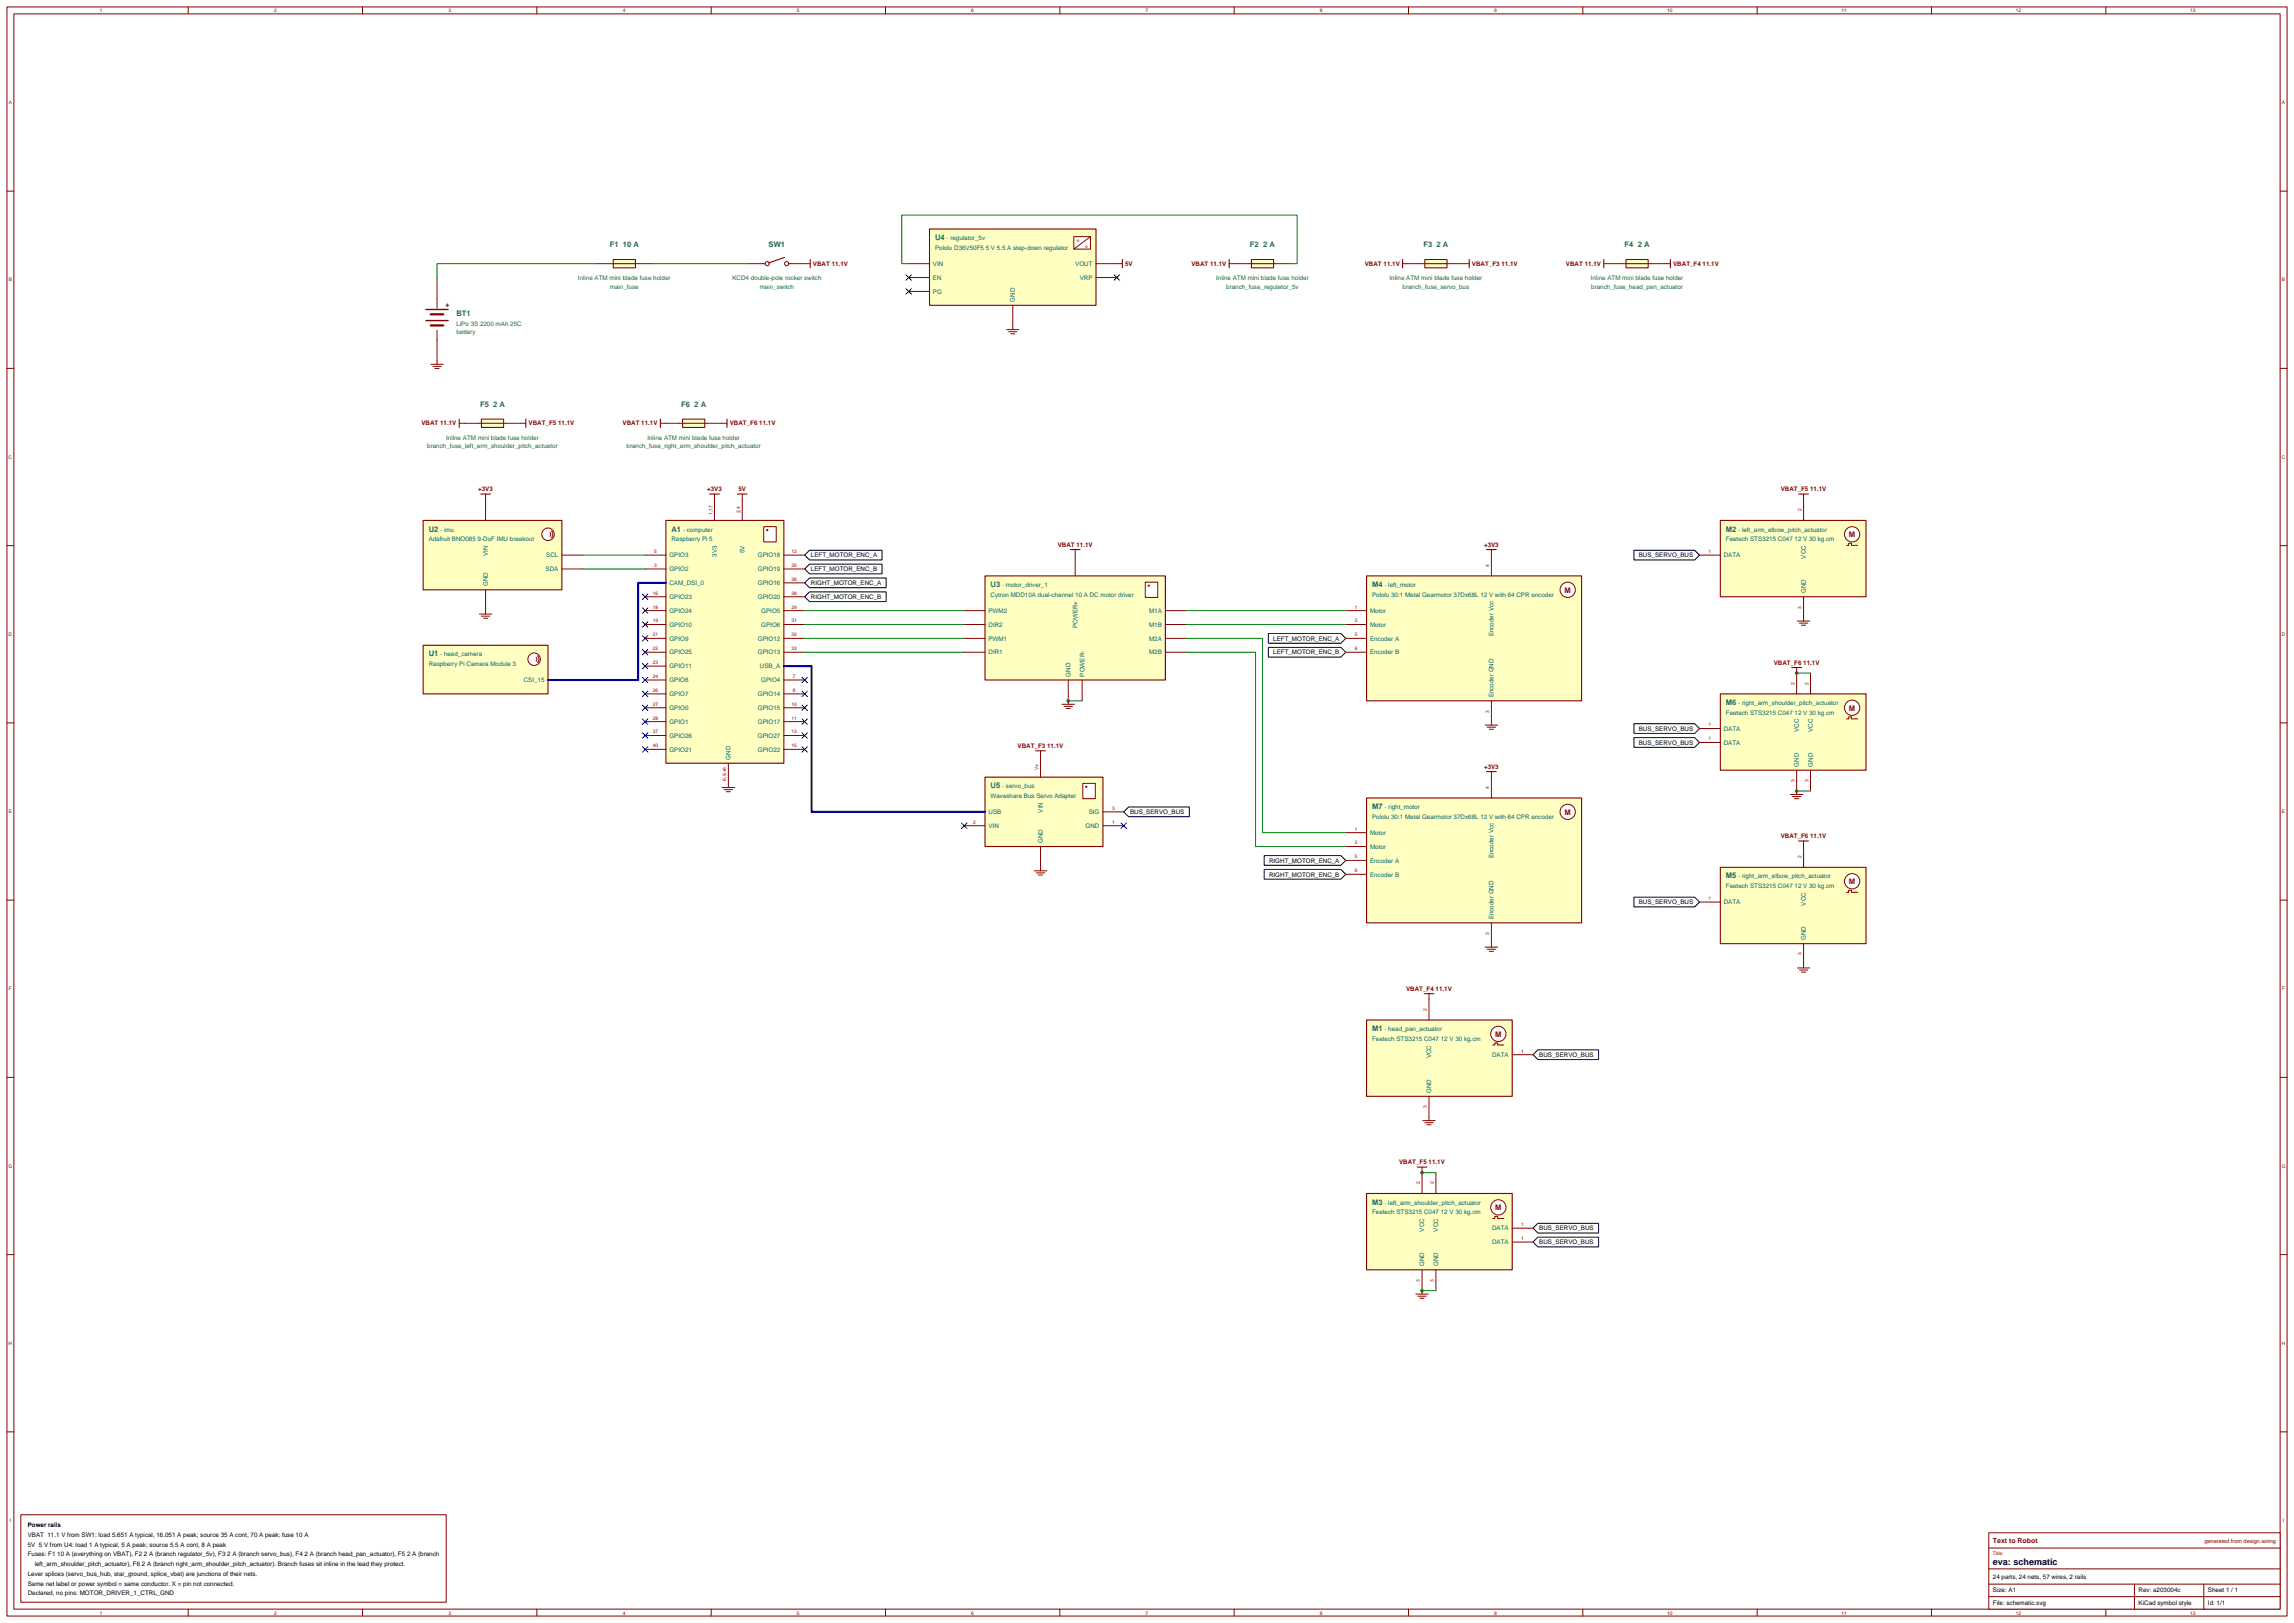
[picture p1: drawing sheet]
<svg xmlns="http://www.w3.org/2000/svg" width="1167mm" height="825mm" viewBox="0 0 1167 825" stroke-linecap="round" stroke-linejoin="round" font-family="sans-serif">
<defs><g id="words">
<text font-size="4.6" x="1014" y="796">eva: schematic</text>
<g font-size="3.9" fill="#006363">
<text x="310" y="126">F1 10 A</text>
<text x="391" y="126">SW1</text>
<text x="476" y="122">U4</text>
<text x="636" y="126">F2 2 A</text>
<text x="724" y="126">F3 2 A</text>
<text x="826" y="126">F4 2 A</text>
<text x="232" y="161">BT1</text>
<text x="244" y="207">F5 2 A</text>
<text x="346" y="207">F6 2 A</text>
<text x="218" y="270">U2</text>
<text x="341" y="270">A1</text>
<text x="878" y="270">M2</text>
<text x="504" y="298">U3</text>
<text x="698" y="298">M4</text>
<text x="218" y="334">U1</text>
<text x="878" y="358">M6</text>
<text x="504" y="401">U5</text>
<text x="698" y="411">M7</text>
<text x="878" y="447">M5</text>
<text x="698" y="524">M1</text>
<text x="698" y="612">M3</text>
</g>
<g font-size="3.9" fill="#850000">
<text x="940" y="273">M</text>
<text x="796" y="301">M</text>
<text x="940" y="361">M</text>
<text x="796" y="414">M</text>
<text x="940" y="449">M</text>
<text x="760" y="527">M</text>
<text x="760" y="615">M</text>
</g>
<g font-size="3.5" fill="#850000">
<text x="226" y="156">+</text>
<text x="1014" y="785">Text to Robot</text>
</g>
<g font-size="3.2" fill="#006363">
<text x="482" y="122">· regulator_5v</text>
<text x="476" y="127">Pololu D36V50F5 5 V 5.5 A step-down regulator</text>
<text x="474" y="135">VIN</text>
<text x="547" y="135">VOUT</text>
<text x="294" y="143">Inline ATM mini blade fuse holder</text>
<text x="372" y="143">KCD4 double-pole rocker switch</text>
<text x="474" y="142">EN</text>
<text x="549" y="142">VRP</text>
<text x="618" y="143">Inline ATM mini blade fuse holder</text>
<text x="707" y="143">Inline ATM mini blade fuse holder</text>
<text x="809" y="143">Inline ATM mini blade fuse holder</text>
<text x="310" y="147">main_fuse</text>
<text x="386" y="147">main_switch</text>
<text x="474" y="149">PG</text>
<text x="624" y="147">branch_fuse_regulator_5v</text>
<text x="713" y="147">branch_fuse_servo_bus</text>
<text x="809" y="147">branch_fuse_head_pan_actuator</text>
<text x="516" y="153" transform="rotate(-90 516 153)">GND</text>
<text x="232" y="166">LiPo 3S 2200 mAh 25C</text>
<text x="232" y="170">battery</text>
<text x="217" y="228">branch_fuse_left_arm_shoulder_pitch_actuator</text>
<text x="227" y="224">Inline ATM mini blade fuse holder</text>
<text x="319" y="228">branch_fuse_right_arm_shoulder_pitch_actuator</text>
<text x="329" y="224">Inline ATM mini blade fuse holder</text>
<text x="218" y="275">Adafruit BNO085 9-DoF IMU breakout</text>
<text x="224" y="270">· imu</text>
<text x="341" y="275">Raspberry Pi 5</text>
<text x="348" y="270">· computer</text>
<text x="878" y="275">Feetech STS3215 C047 12 V 30 kg.cm</text>
<text x="884" y="270">· left_arm_elbow_pitch_actuator</text>
<text x="379" y="281" transform="rotate(-90 379 281)">5V</text>
<text x="248" y="283" transform="rotate(-90 248 283)">VIN</text>
<text x="278" y="283">SCL</text>
<text x="340" y="283">GPIO3</text>
<text x="364" y="283" transform="rotate(-90 364 283)">3V3</text>
<text x="385" y="283">GPIO18</text>
<text x="877" y="283">DATA</text>
<text x="918" y="284" transform="rotate(-90 918 284)">VCC</text>
<text x="277" y="290">SDA</text>
<text x="340" y="290">GPIO2</text>
<text x="385" y="290">GPIO19</text>
<text x="248" y="298" transform="rotate(-90 248 298)">GND</text>
<text x="340" y="297">CAM_DSI_0</text>
<text x="385" y="297">GPIO16</text>
<text x="510" y="298">· motor_driver_1</text>
<text x="704" y="298">· left_motor</text>
<text x="340" y="305">GPIO23</text>
<text x="385" y="305">GPIO20</text>
<text x="504" y="303">Cytron MDD10A dual-channel 10 A DC motor driver</text>
<text x="698" y="303">Pololu 30:1 Metal Gearmotor 37Dx68L 12 V with 64 CPR encoder</text>
<text x="918" y="302" transform="rotate(-90 918 302)">GND</text>
<text x="340" y="312">GPIO24</text>
<text x="387" y="312">GPIO5</text>
<text x="503" y="312">PWM2</text>
<text x="584" y="312">M1A</text>
<text x="697" y="312">Motor</text>
<text x="340" y="319">GPIO10</text>
<text x="387" y="319">GPIO6</text>
<text x="503" y="319">DIR2</text>
<text x="548" y="319" transform="rotate(-90 548 319)">POWER+</text>
<text x="584" y="319">M1B</text>
<text x="697" y="319">Motor</text>
<text x="760" y="324" transform="rotate(-90 760 324)">Encoder Vcc</text>
<text x="340" y="326">GPIO9</text>
<text x="385" y="326">GPIO12</text>
<text x="503" y="326">PWM1</text>
<text x="584" y="326">M2A</text>
<text x="697" y="326">Encoder A</text>
<text x="224" y="334">· head_camera</text>
<text x="340" y="333">GPIO25</text>
<text x="385" y="333">GPIO13</text>
<text x="503" y="333">DIR1</text>
<text x="584" y="333">M2B</text>
<text x="697" y="333">Encoder B</text>
<text x="218" y="339">Raspberry Pi Camera Module 3</text>
<text x="340" y="340">GPIO11</text>
<text x="386" y="340">USB_A</text>
<text x="266" y="347">CSI_15</text>
<text x="340" y="347">GPIO8</text>
<text x="387" y="347">GPIO4</text>
<text x="544" y="344" transform="rotate(-90 544 344)">GND</text>
<text x="551" y="344" transform="rotate(-90 551 344)">POWER-</text>
<text x="340" y="354">GPIO7</text>
<text x="385" y="354">GPIO14</text>
<text x="760" y="355" transform="rotate(-90 760 355)">Encoder GND</text>
<text x="884" y="358">· right_arm_shoulder_pitch_actuator</text>
<text x="340" y="361">GPIO0</text>
<text x="385" y="361">GPIO15</text>
<text x="878" y="363">Feetech STS3215 C047 12 V 30 kg.cm</text>
<text x="340" y="368">GPIO1</text>
<text x="385" y="368">GPIO17</text>
<text x="877" y="372">DATA</text>
<text x="340" y="375">GPIO26</text>
<text x="385" y="375">GPIO27</text>
<text x="915" y="372" transform="rotate(-90 915 372)">VCC</text>
<text x="922" y="372" transform="rotate(-90 922 372)">VCC</text>
<text x="340" y="382">GPIO21</text>
<text x="385" y="382">GPIO22</text>
<text x="877" y="379">DATA</text>
<text x="372" y="386" transform="rotate(-90 372 386)">GND</text>
<text x="915" y="390" transform="rotate(-90 915 390)">GND</text>
<text x="922" y="390" transform="rotate(-90 922 390)">GND</text>
<text x="510" y="401">· servo_bus</text>
<text x="504" y="406">Waveshare Bus Servo Adapter</text>
<text x="503" y="414">USB</text>
<text x="530" y="413" transform="rotate(-90 530 413)">VIN</text>
<text x="554" y="414">SIG</text>
<text x="704" y="411">· right_motor</text>
<text x="698" y="416">Pololu 30:1 Metal Gearmotor 37Dx68L 12 V with 64 CPR encoder</text>
<text x="503" y="421">VIN</text>
<text x="552" y="421">GND</text>
<text x="697" y="424">Motor</text>
<text x="530" y="429" transform="rotate(-90 530 429)">GND</text>
<text x="697" y="432">Motor</text>
<text x="760" y="436" transform="rotate(-90 760 436)">Encoder Vcc</text>
<text x="697" y="439">Encoder A</text>
<text x="697" y="446">Encoder B</text>
<text x="884" y="447">· right_arm_elbow_pitch_actuator</text>
<text x="878" y="452">Feetech STS3215 C047 12 V 30 kg.cm</text>
<text x="877" y="460">DATA</text>
<text x="918" y="460" transform="rotate(-90 918 460)">VCC</text>
<text x="760" y="467" transform="rotate(-90 760 467)">Encoder GND</text>
<text x="918" y="478" transform="rotate(-90 918 478)">GND</text>
<text x="704" y="524">· head_pan_actuator</text>
<text x="698" y="529">Feetech STS3215 C047 12 V 30 kg.cm</text>
<text x="728" y="538" transform="rotate(-90 728 538)">VCC</text>
<text x="759" y="537">DATA</text>
<text x="728" y="556" transform="rotate(-90 728 556)">GND</text>
<text x="698" y="617">Feetech STS3215 C047 12 V 30 kg.cm</text>
<text x="704" y="612">· left_arm_shoulder_pitch_actuator</text>
<text x="724" y="626" transform="rotate(-90 724 626)">VCC</text>
<text x="731" y="626" transform="rotate(-90 731 626)">VCC</text>
<text x="759" y="626">DATA</text>
<text x="759" y="633">DATA</text>
<text x="724" y="644" transform="rotate(-90 724 644)">GND</text>
<text x="731" y="644" transform="rotate(-90 731 644)">GND</text>
</g>
<g font-size="3.2" fill="#850000">
<text x="413" y="135">VBAT 11.1V</text>
<text x="572" y="135">5V</text>
<text x="606" y="135">VBAT 11.1V</text>
<text x="694" y="135">VBAT 11.1V</text>
<text x="749" y="135">VBAT_F3 11.1V</text>
<text x="796" y="135">VBAT 11.1V</text>
<text x="851" y="135">VBAT_F4 11.1V</text>
<text x="214" y="216">VBAT 11.1V</text>
<text x="269" y="216">VBAT_F5 11.1V</text>
<text x="317" y="216">VBAT 11.1V</text>
<text x="371" y="216">VBAT_F6 11.1V</text>
<text x="243" y="250">+3V3</text>
<text x="360" y="250">+3V3</text>
<text x="376" y="250">5V</text>
<text x="906" y="250">VBAT_F5 11.1V</text>
<text x="538" y="278">VBAT 11.1V</text>
<text x="755" y="278">+3V3</text>
<text x="902" y="338">VBAT_F6 11.1V</text>
<text x="518" y="380">VBAT_F3 11.1V</text>
<text x="755" y="391">+3V3</text>
<text x="906" y="426">VBAT_F6 11.1V</text>
<text x="715" y="504">VBAT_F4 11.1V</text>
<text x="712" y="592">VBAT_F5 11.1V</text>
</g>
<g font-size="3.2">
<text x="412" y="283">LEFT_MOTOR_ENC_A</text>
<text x="833" y="283">BUS_SERVO_BUS</text>
<text x="412" y="290">LEFT_MOTOR_ENC_B</text>
<text x="412" y="297">RIGHT_MOTOR_ENC_A</text>
<text x="412" y="305">RIGHT_MOTOR_ENC_B</text>
<text x="648" y="326">LEFT_MOTOR_ENC_A</text>
<text x="648" y="333">LEFT_MOTOR_ENC_B</text>
<text x="833" y="372">BUS_SERVO_BUS</text>
<text x="833" y="379">BUS_SERVO_BUS</text>
<text x="575" y="414">BUS_SERVO_BUS</text>
<text x="645" y="439">RIGHT_MOTOR_ENC_A</text>
<text x="645" y="446">RIGHT_MOTOR_ENC_B</text>
<text x="833" y="460">BUS_SERVO_BUS</text>
<text x="783" y="537">BUS_SERVO_BUS</text>
<text x="783" y="626">BUS_SERVO_BUS</text>
<text x="783" y="633">BUS_SERVO_BUS</text>
<text x="14" y="776">Power rails</text>
<text x="14" y="781">VBAT 11.1 V from SW1: load 5.651 A typical, 16.051 A peak; source 35 A cont, 70 A peak; fuse 10 A</text>
<text x="14" y="786">5V 5 V from U4: load 1 A typical, 5 A peak; source 5.5 A cont, 8 A peak</text>
<text x="14" y="791">Fuses: F1 10 A (everything on VBAT), F2 2 A (branch regulator_5v), F3 2 A (branch servo_bus), F4 2 A (branch head_pan_actuator), F5 2 A (branch</text>
<text x="18" y="796">left_arm_shoulder_pitch_actuator), F6 2 A (branch right_arm_shoulder_pitch_actuator). Branch fuses sit inline in the lead they protect.</text>
<text x="14" y="801">Lever splices (servo_bus_hub, star_ground, splice_vbat) are junctions of their nets.</text>
<text x="1014" y="803">24 parts, 24 nets, 57 wires, 2 rails</text>
<text x="14" y="806">Same net label or power symbol = same conductor. X = pin not connected.</text>
<text x="1014" y="810">Size: A1</text>
<text x="1088" y="810">Rev: a203004c</text>
<text x="1123" y="810">Sheet 1 / 1</text>
<text x="14" y="811">Declared, no pins: MOTOR_DRIVER_1_CTRL_GND</text>
<text x="1014" y="816">File: schematic.svg</text>
<text x="1088" y="816">KiCad symbol style</text>
<text x="1123" y="816">Id: 1/1</text>
</g>
<g font-size="2.8" fill="#850000">
<text x="547" y="123">=</text>
<text x="552" y="126">=</text>
<text x="1121" y="785">generated from design.wiring</text>
</g>
<g font-size="2.5" fill="#850000">
<text x="51" y="6">1</text>
<text x="139" y="6">2</text>
<text x="228" y="6">3</text>
<text x="317" y="6">4</text>
<text x="405" y="6">5</text>
<text x="494" y="6">6</text>
<text x="583" y="6">7</text>
<text x="671" y="6">8</text>
<text x="760" y="6">9</text>
<text x="848" y="6">10</text>
<text x="937" y="6">11</text>
<text x="1025" y="6">12</text>
<text x="1114" y="6">13</text>
<text x="4" y="53">A</text>
<text x="1161" y="53">A</text>
<text x="4" y="143">B</text>
<text x="1161" y="143">B</text>
<text x="4" y="233">C</text>
<text x="1160" y="233">C</text>
<text x="4" y="323">D</text>
<text x="1160" y="323">D</text>
<text x="4" y="413">E</text>
<text x="1161" y="413">E</text>
<text x="5" y="504">F</text>
<text x="1161" y="504">F</text>
<text x="4" y="594">G</text>
<text x="1160" y="594">G</text>
<text x="4" y="684">H</text>
<text x="1160" y="684">H</text>
<text x="5" y="774">I</text>
<text x="1161" y="774">I</text>
<text x="1014" y="791">Title:</text>
<text x="51" y="821">1</text>
<text x="139" y="821">2</text>
<text x="228" y="821">3</text>
<text x="317" y="821">4</text>
<text x="405" y="821">5</text>
<text x="494" y="821">6</text>
<text x="583" y="821">7</text>
<text x="671" y="821">8</text>
<text x="760" y="821">9</text>
<text x="848" y="821">10</text>
<text x="937" y="821">11</text>
<text x="1025" y="821">12</text>
<text x="1114" y="821">13</text>
</g>
<g font-size="2.5" fill="#a80000">
<text x="362" y="262" transform="rotate(-90 362 262)">1,17</text>
<text x="376" y="261" transform="rotate(-90 376 261)">2,4</text>
<text x="916" y="260" transform="rotate(-90 916 260)">2</text>
<text x="333" y="281">5</text>
<text x="403" y="281">12</text>
<text x="869" y="281">1</text>
<text x="333" y="288">3</text>
<text x="403" y="288">35</text>
<text x="757" y="288" transform="rotate(-90 757 288)">4</text>
<text x="403" y="295">36</text>
<text x="332" y="302">16</text>
<text x="403" y="302">38</text>
<text x="332" y="309">18</text>
<text x="403" y="309">29</text>
<text x="689" y="309">1</text>
<text x="916" y="309" transform="rotate(-90 916 309)">3</text>
<text x="332" y="316">19</text>
<text x="403" y="316">31</text>
<text x="689" y="316">2</text>
<text x="332" y="323">21</text>
<text x="403" y="323">32</text>
<text x="689" y="323">5</text>
<text x="332" y="331">22</text>
<text x="403" y="331">33</text>
<text x="689" y="331">6</text>
<text x="332" y="338">23</text>
<text x="332" y="345">24</text>
<text x="403" y="345">7</text>
<text x="332" y="352">26</text>
<text x="403" y="352">8</text>
<text x="913" y="348" transform="rotate(-90 913 348)">2</text>
<text x="920" y="348" transform="rotate(-90 920 348)">2</text>
<text x="332" y="359">27</text>
<text x="403" y="359">10</text>
<text x="332" y="366">28</text>
<text x="403" y="366">11</text>
<text x="757" y="362" transform="rotate(-90 757 362)">3</text>
<text x="869" y="369">1</text>
<text x="332" y="373">37</text>
<text x="403" y="373">13</text>
<text x="869" y="376">1</text>
<text x="332" y="380">40</text>
<text x="403" y="380">15</text>
<text x="528" y="391" transform="rotate(-90 528 391)">V+</text>
<text x="369" y="397" transform="rotate(-90 369 397)">6,9,+6</text>
<text x="757" y="401" transform="rotate(-90 757 401)">4</text>
<text x="913" y="398" transform="rotate(-90 913 398)">3</text>
<text x="920" y="398" transform="rotate(-90 920 398)">3</text>
<text x="566" y="412">3</text>
<text x="495" y="419">2</text>
<text x="566" y="419">1</text>
<text x="689" y="422">1</text>
<text x="689" y="429">2</text>
<text x="689" y="436">5</text>
<text x="916" y="436" transform="rotate(-90 916 436)">2</text>
<text x="689" y="443">6</text>
<text x="869" y="458">1</text>
<text x="757" y="475" transform="rotate(-90 757 475)">3</text>
<text x="916" y="486" transform="rotate(-90 916 486)">3</text>
<text x="726" y="514" transform="rotate(-90 726 514)">2</text>
<text x="774" y="535">1</text>
<text x="726" y="563" transform="rotate(-90 726 563)">3</text>
<text x="722" y="602" transform="rotate(-90 722 602)">2</text>
<text x="729" y="602" transform="rotate(-90 729 602)">2</text>
<text x="774" y="623">1</text>
<text x="774" y="630">1</text>
<text x="722" y="652" transform="rotate(-90 722 652)">3</text>
<text x="729" y="652" transform="rotate(-90 729 652)">3</text>
</g>
</g></defs>
<g fill="none" stroke="#850000" stroke-width=".51">
<path d="M4 4h1159v818h-1159zM7 7h1153v811h-1153zM96 4v3M184 4v3M273 4v3M362 4v3M450 4v3M539 4v3M628 4v3M716 4v3M805 4v3M894 4v3"/>
<path d="M982 4v3M1071 4v3M4 97h3M1160 97h3M4 187h3M1160 187h3M4 277h3M1160 277h3M4 368h3M1160 368h3M4 458h3M1160 458h3"/>
<path d="M4 548h3M1160 548h3M4 638h3M1160 638h3M4 728h3M1160 728h3M96 818v4M184 818v4M273 818v4M362 818v4M450 818v4M539 818v4"/>
<path d="M628 818v4M716 818v4M805 818v4M894 818v4M982 818v4M1071 818v4"/>
</g>
<path d="M695 293h109v63h-109z" fill="#ffffc2" stroke="#850000" stroke-width=".56"/>
<circle cx="797" cy="300" r="4" fill="#fff" stroke="#850000" stroke-width=".51"/>
<path d="M758 282v11M684 310h11M684 317h11M684 325h11M684 332h11M758 356v11" fill="none" stroke="#850000" stroke-width=".51"/>
<path d="M695 406h109v63h-109z" fill="#ffffc2" stroke="#850000" stroke-width=".56"/>
<circle cx="797" cy="413" r="4" fill="#fff" stroke="#850000" stroke-width=".51"/>
<path d="M222 141v16M222 168v15M758 395v11M684 423h11M684 430h11M684 437h11M684 444h11M758 469v11" fill="none" stroke="#850000" stroke-width=".51"/>
<path d="M217 157h11M217 163h11" fill="none" stroke="#850000" stroke-width=".71"/>
<path d="M219 160h6M219 165h6" fill="none" stroke="#850000" stroke-width="1.1"/>
<path d="M501 395h60v35h-60z" fill="#ffffc2" stroke="#850000" stroke-width=".56"/>
<path d="M551 398h6v8h-6z" fill="#fff" stroke="#850000" stroke-width=".51"/>
<circle cx="552" cy="400" r=".6" fill="#850000"/>
<path d="M529 385v10M490 420h11M490 413h11M561 420h11M561 413h11M529 430v11" fill="none" stroke="#850000" stroke-width=".51"/>
<path d="M490 413h11" fill="none" stroke="#0000c7" stroke-width="1.1"/>
<path d="M215 265h71v35h-71z" fill="#ffffc2" stroke="#850000" stroke-width=".56"/>
<circle cx="279" cy="272" r="3" fill="#fff" stroke="#850000" stroke-width=".51"/>
<path d="M247 254v11M280 271v1v1M280 270l1 2-1 1M247 300v10M286 282h10M286 289h10" fill="none" stroke="#850000" stroke-width=".51"/>
<path d="M473 116h84v39h-84z" fill="#ffffc2" stroke="#850000" stroke-width=".56"/>
<path d="M546 120h9v7h-9z" fill="#fff" stroke="#850000" stroke-width=".51"/>
<path d="M462 134h11M555 120l-9 7M557 134h11M462 141h11M462 148h11M515 155v11M557 141h11" fill="none" stroke="#850000" stroke-width=".51"/>
<g fill="#fff" stroke="#850000" stroke-width=".51">
<circle cx="390" cy="134" r="1.1"/>
<circle cx="400" cy="134" r="1.1"/>
</g>
<path d="M399 131l-8 3" fill="none" stroke="#850000" stroke-width=".56"/>
<path d="M381 134h8M401 134h8" fill="none" stroke="#850000" stroke-width=".51"/>
<path d="M339 265h60v123h-60z" fill="#ffffc2" stroke="#850000" stroke-width=".56"/>
<path d="M388 268h7v8h-7z" fill="#fff" stroke="#850000" stroke-width=".51"/>
<circle cx="390" cy="270" r=".6" fill="#850000"/>
<g fill="none" stroke="#850000" stroke-width=".51">
<path d="M363 254v11M377 254v11M328 289h11M328 282h11M328 296h11M399 289h10M399 282h10M399 296h10M328 303h11M328 310h11M328 317h11M399 303h10"/>
<path d="M399 310h10M399 317h10M328 325h11M328 332h11M328 339h11M399 325h10M399 332h10M399 339h10M328 346h11M328 353h11M328 360h11M399 346h10"/>
<path d="M399 353h10M399 360h10M328 367h11M328 374h11M399 367h10M399 374h10M328 381h11M370 388v11M399 381h10"/>
</g>
<path d="M328 296h11M399 339h10" fill="none" stroke="#0000c7" stroke-width="1.1"/>
<path d="M501 293h92v53h-92z" fill="#ffffc2" stroke="#850000" stroke-width=".56"/>
<path d="M582 296h7v8h-7z" fill="#fff" stroke="#850000" stroke-width=".51"/>
<circle cx="584" cy="298" r=".6" fill="#850000"/>
<path d="M547 282v11M490 310h11M490 317h11M593 310h10M593 317h10M490 325h11M490 332h11M593 325h10M593 332h10M543 346v10M550 346v10" fill="none" stroke="#850000" stroke-width=".51"/>
<path d="M695 519h74v38h-74z" fill="#ffffc2" stroke="#850000" stroke-width=".56"/>
<circle cx="762" cy="526" r="4" fill="#fff" stroke="#850000" stroke-width=".51"/>
<path d="M727 508v11M759 531h1v-1h2v1h3M769 536h11M727 557v11" fill="none" stroke="#850000" stroke-width=".51"/>
<path d="M215 328h64v25h-64z" fill="#ffffc2" stroke="#850000" stroke-width=".56"/>
<circle cx="272" cy="335" r="3" fill="#fff" stroke="#850000" stroke-width=".51"/>
<path d="M273 334v1v1M273 333l1 2-1 2M279 346h10" fill="none" stroke="#850000" stroke-width=".51"/>
<path d="M279 346h10" fill="none" stroke="#0000c7" stroke-width="1.1"/>
<path d="M695 607h74v39h-74z" fill="#ffffc2" stroke="#850000" stroke-width=".56"/>
<circle cx="762" cy="614" r="4" fill="#fff" stroke="#850000" stroke-width=".51"/>
<path d="M723 596v11M730 596v11M759 619h1v-1h2v1h3M769 624h11M769 631h11M723 646v10M730 646v10" fill="none" stroke="#850000" stroke-width=".51"/>
<path d="M875 265h74v38h-74z" fill="#ffffc2" stroke="#850000" stroke-width=".56"/>
<circle cx="942" cy="272" r="4" fill="#fff" stroke="#850000" stroke-width=".51"/>
<path d="M917 254v11M939 277h1v-1h2v1h3M864 282h11M917 303v11" fill="none" stroke="#850000" stroke-width=".51"/>
<path d="M875 353h74v39h-74z" fill="#ffffc2" stroke="#850000" stroke-width=".56"/>
<circle cx="942" cy="360" r="4" fill="#fff" stroke="#850000" stroke-width=".51"/>
<path d="M914 342v11M921 342v11M864 370h11M864 377h11M939 365h1v-1h2v1h3M914 392v10M921 392v10" fill="none" stroke="#850000" stroke-width=".51"/>
<path d="M875 441h74v39h-74z" fill="#ffffc2" stroke="#850000" stroke-width=".56"/>
<circle cx="942" cy="448" r="4" fill="#fff" stroke="#850000" stroke-width=".51"/>
<path d="M917 430v11M864 459h11M939 454h1v-1h2v1h3M917 480v10" fill="none" stroke="#850000" stroke-width=".51"/>
<path d="M312 132h11v4h-11z" fill="#ffffc2" stroke="#850000" stroke-width=".53"/>
<path d="M303 134h29" fill="none" stroke="#850000" stroke-width=".51"/>
<path d="M636 132h12v4h-12z" fill="#ffffc2" stroke="#850000" stroke-width=".53"/>
<path d="M628 134h28" fill="none" stroke="#850000" stroke-width=".51"/>
<path d="M725 132h11v4h-11z" fill="#ffffc2" stroke="#850000" stroke-width=".53"/>
<path d="M716 134h28" fill="none" stroke="#850000" stroke-width=".51"/>
<path d="M827 132h11v4h-11z" fill="#ffffc2" stroke="#850000" stroke-width=".53"/>
<path d="M818 134h29" fill="none" stroke="#850000" stroke-width=".51"/>
<path d="M245 213h11v4h-11z" fill="#ffffc2" stroke="#850000" stroke-width=".53"/>
<path d="M236 215h29" fill="none" stroke="#850000" stroke-width=".51"/>
<path d="M347 213h11v4h-11z" fill="#ffffc2" stroke="#850000" stroke-width=".53"/>
<path d="M339 215h28" fill="none" stroke="#850000" stroke-width=".51"/>
<path d="M543 356h7" fill="none" stroke="#008500" stroke-width=".51"/>
<circle cx="543" cy="356" r=".9" fill="#008500"/>
<path d="M723 596h7" fill="none" stroke="#008500" stroke-width=".51"/>
<circle cx="723" cy="596" r=".9" fill="#008500"/>
<path d="M723 656h7" fill="none" stroke="#008500" stroke-width=".51"/>
<circle cx="723" cy="656" r=".9" fill="#008500"/>
<path d="M914 342h7" fill="none" stroke="#008500" stroke-width=".51"/>
<circle cx="914" cy="342" r=".9" fill="#008500"/>
<path d="M914 402h7" fill="none" stroke="#008500" stroke-width=".51"/>
<circle cx="914" cy="402" r=".9" fill="#008500"/>
<path d="M758 279v3M755 369h7M756 370h5M757 371h3M758 367v2" fill="none" stroke="#850000" stroke-width=".51"/>
<path d="M756 279h5" fill="none" stroke="#850000" stroke-width=".56"/>
<g fill="#fff" stroke="#000" stroke-width=".51">
<path d="M645 322h37l2 3-2 2h-37z"/>
<path d="M645 329h37l2 3-2 2h-37z"/>
</g>
<path d="M758 392v3M758 480v2M755 482h7M756 483h5M757 484h3" fill="none" stroke="#850000" stroke-width=".51"/>
<path d="M756 392h5" fill="none" stroke="#850000" stroke-width=".56"/>
<g fill="#fff" stroke="#000" stroke-width=".51">
<path d="M643 435h39l2 2-2 3h-39z"/>
<path d="M643 442h39l2 2-2 3h-39z"/>
</g>
<path d="M219 185h6M220 186h4M221 187h2M222 183v2M529 382v3M526 443h6M527 444h4M528 445h2M529 441v2" fill="none" stroke="#850000" stroke-width=".51"/>
<path d="M527 382h5" fill="none" stroke="#850000" stroke-width=".56"/>
<path d="M489 418l3 3M492 418l-3 3M570 418l3 3M573 418l-3 3" fill="none" stroke="#0000c7" stroke-width=".51"/>
<path d="M572 413l2-3h31v5h-31z" fill="#fff" stroke="#000" stroke-width=".51"/>
<g fill="none" stroke="#850000" stroke-width=".51">
<path d="M409 134h3M568 134h3M512 168h6M513 169h4M514 170h2M515 166v2M247 251v3M363 251v3M377 251v3M244 312h6M245 313h4M246 314h2"/>
<path d="M247 310v2M370 399v1M367 400h7M368 401h5M369 403h2"/>
</g>
<path d="M412 132v4M571 132v4M244 251h5M361 251h5M375 251h5" fill="none" stroke="#850000" stroke-width=".56"/>
<g fill="none" stroke="#0000c7" stroke-width=".51">
<path d="M461 140l3 3M464 140l-3 3M567 140l2 3M569 140l-2 3M461 147l3 3M464 147l-3 3M408 344l3 3M408 351l3 3M408 358l3 3M411 344l-3 3M411 351l-3 3M411 358l-3 3"/>
<path d="M408 365l3 3M411 365l-3 3"/>
</g>
<path d="M409 282l3-2h37v5h-37z" fill="#fff" stroke="#000" stroke-width=".51"/>
<g fill="none" stroke="#0000c7" stroke-width=".51">
<path d="M327 302l2 3M327 309l2 3M327 316l2 3M329 302l-2 3M329 309l-2 3M329 316l-2 3M327 323l2 3M327 330l2 3M327 337l2 3M329 323l-2 3M329 330l-2 3M329 337l-2 3"/>
<path d="M327 344l2 3M327 351l2 3M327 358l2 3M329 344l-2 3M329 351l-2 3M329 358l-2 3M327 365l2 3M329 365l-2 3M408 373l3 2M408 380l3 2M411 373l-3 2M411 380l-3 2"/>
</g>
<g fill="#fff" stroke="#000" stroke-width=".51">
<path d="M409 289l3-2h37v5h-37z"/>
<path d="M409 296l3-2h39v5h-39z"/>
</g>
<path d="M327 373l2 2M329 373l-2 2" fill="none" stroke="#0000c7" stroke-width=".51"/>
<path d="M409 303l3-2h39v5h-39z" fill="#fff" stroke="#000" stroke-width=".51"/>
<path d="M327 380l2 2M329 380l-2 2" fill="none" stroke="#0000c7" stroke-width=".51"/>
<path d="M547 279v3M540 358h6M541 359h4M543 356v2M542 360h2" fill="none" stroke="#850000" stroke-width=".51"/>
<path d="M544 279h5" fill="none" stroke="#850000" stroke-width=".56"/>
<path d="M780 536l2-2h31v5h-31z" fill="#fff" stroke="#000" stroke-width=".51"/>
<path d="M727 505v3M724 570h6M725 571h4M726 572h2M727 568v2" fill="none" stroke="#850000" stroke-width=".51"/>
<path d="M724 505h5" fill="none" stroke="#850000" stroke-width=".56"/>
<path d="M782 622h31v5h-31l-2-3z" fill="#fff" stroke="#000" stroke-width=".51"/>
<path d="M723 593v3M720 658h6M721 659h4M723 656v2M722 660h2" fill="none" stroke="#850000" stroke-width=".51"/>
<path d="M721 593h5" fill="none" stroke="#850000" stroke-width=".56"/>
<g fill="#fff" stroke="#000" stroke-width=".51">
<path d="M780 631l2-2h31v5h-31z"/>
<path d="M831 280h31l2 2-2 3h-31z"/>
</g>
<path d="M917 251v3M914 316h6M915 317h4M916 318h2M917 314v2" fill="none" stroke="#850000" stroke-width=".51"/>
<path d="M915 251h5" fill="none" stroke="#850000" stroke-width=".56"/>
<path d="M831 368h31l2 2-2 3h-31z" fill="#fff" stroke="#000" stroke-width=".51"/>
<path d="M914 339v3M911 404h6M912 405h4M913 406h2M914 402v2" fill="none" stroke="#850000" stroke-width=".51"/>
<path d="M911 339h5" fill="none" stroke="#850000" stroke-width=".56"/>
<g fill="#fff" stroke="#000" stroke-width=".51">
<path d="M831 375h31l2 2-2 3h-31z"/>
<path d="M831 456h31l2 3-2 2h-31z"/>
</g>
<g fill="none" stroke="#850000" stroke-width=".51">
<path d="M625 134h3M713 134h3M744 134h3M816 134h2M847 134h2M234 215h2M265 215h2M336 215h3M367 215h3M917 428v2M914 492h6M915 493h4"/>
<path d="M916 494h2M917 490v2"/>
</g>
<path d="M625 132v4M713 132v4M747 132v4M816 132v4M849 132v4M234 213v4M267 213v4M336 213v4M370 213v4M915 428h5" fill="none" stroke="#850000" stroke-width=".56"/>
<g fill="none" stroke="#008500" stroke-width=".51">
<path d="M303 134h-81v7M332 134h49M462 134h-3v-25h201v25h-4M296 282h32M296 289h32M409 310h81M409 317h81M603 310h81M603 317h81M409 325h81M409 332h81M603 325h39v98h42"/>
<path d="M603 332h36v98h45"/>
</g>
<path d="M328 296h-3v50h-36M409 339h4v74h77" fill="none" stroke="#0000c7" stroke-width="1.1"/>
<g fill="#fff" stroke="#850000" stroke-width=".51">
<path d="M11 770h216v45h-216z"/>
<path d="M1011 779h149v39h-149z"/>
</g>
<path d="M1011 787h149M1011 798h149M1011 805h149M1011 812h149M1085 805v13M1121 805v13" fill="none" stroke="#850000" stroke-width=".51"/>
<use href="#words"/>
</svg>
